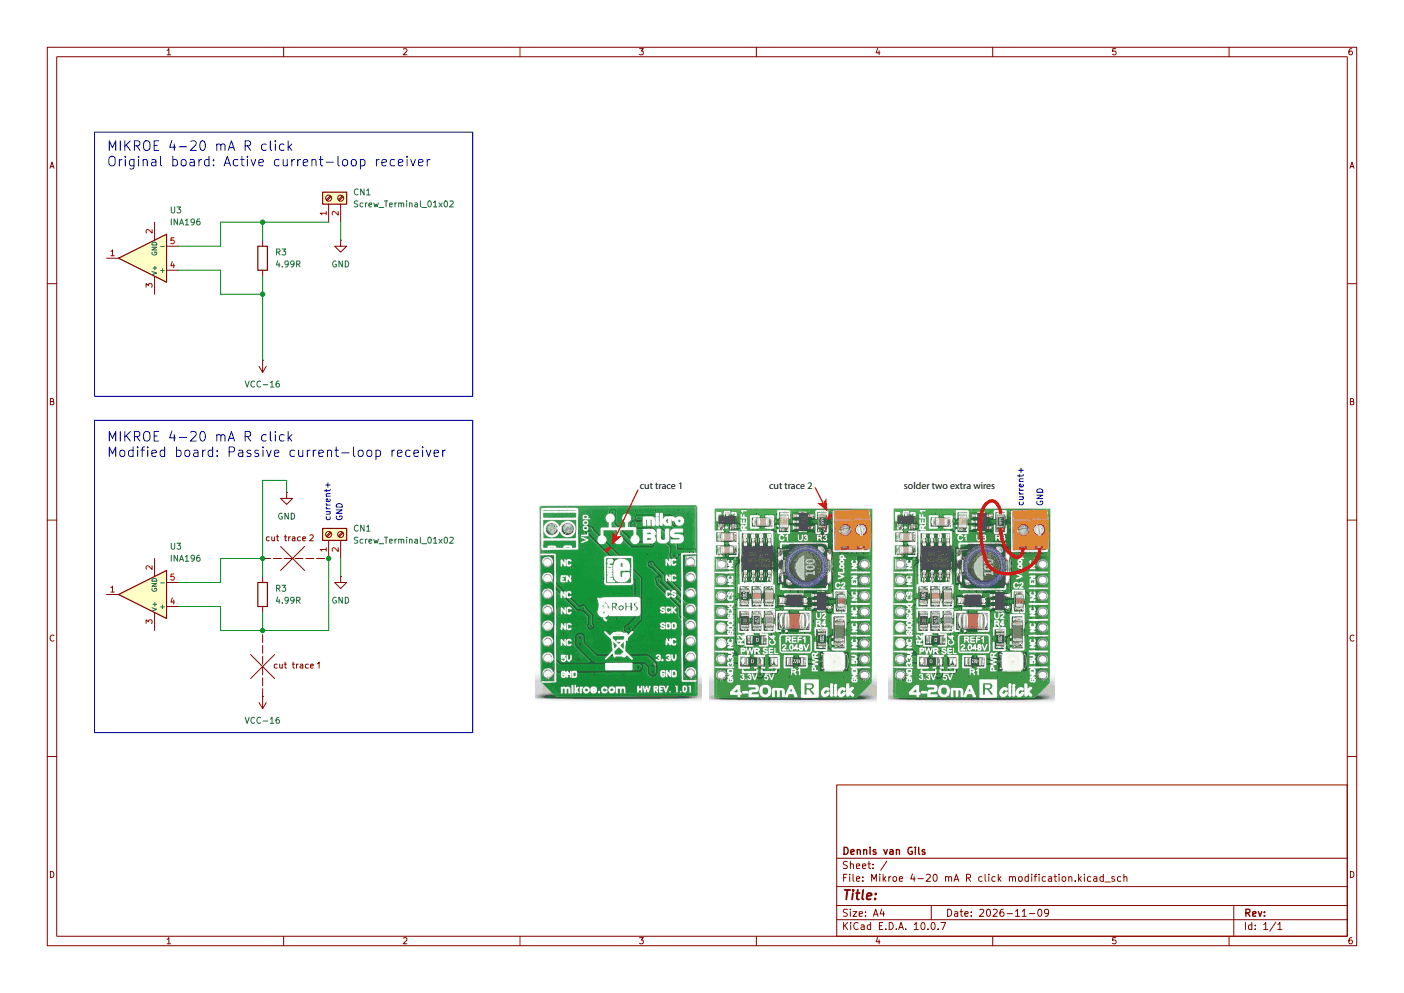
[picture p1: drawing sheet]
(kicad_sch
 (version 20260306)
 (generator "eeschema")
 (generator_version "10.0")
 (paper "A4")
 (title_block
  (date "2026-11-09")
  (company "Dennis van Gils"))
 (lib_symbols
  (symbol "Amplifier_Current:INA196"
   (pin_names
    (offset 0.127)) (exclude_from_sim no) (in_bom yes) (on_board yes)
   (in_pos_files yes)
   (duplicate_pin_numbers_are_jumpers no)
   (property "Reference" "U" (at 3.81 3.81 0) (show_name no) (do_not_autoplace no) (effects (font (size 1.27 1.27))))
   (property "Value" "INA196" (at 3.81 -3.81 0) (show_name no) (do_not_autoplace no) (effects (font (size 1.27 1.27))))
   (property "Footprint" "Package_TO_SOT_SMD:SOT-23-5" (at 0 -21.59 0) (show_name no) (do_not_autoplace no) (hide yes) (effects (font (size 1.27 1.27))))
   (property "Datasheet" "http://www.ti.com/lit/ds/symlink/ina193.pdf" (at 0 -19.05 0) (show_name no) (do_not_autoplace no) (hide yes) (effects (font (size 1.27 1.27))))
   (property "Description" "Current Shunt Monitor −16V to +80V Common-Mode Range, 20V/V, SOT-23-5" (at 0 -16.51 0) (show_name no) (do_not_autoplace no) (hide yes) (effects (font (size 1.27 1.27))))
   (symbol "INA196_0_1"
    (polyline (pts (xy 5.08 0) (xy -5.08 5.08) (xy -5.08 -5.08) (xy 5.08 0)) (stroke (width 0.254) (type default)) (fill (type background))))
   (symbol "INA196_1_1"
    (pin output line (at 7.62 0 180) (length 2.54) (name "" (effects (font (size 1.27 1.27)))) (number "1" (effects (font (size 1.27 1.27)))))
    (pin power_in line (at -2.54 -7.62 90) (length 3.81) (name "GND" (effects (font (size 1.016 1.016)))) (number "2" (effects (font (size 1.27 1.27)))))
    (pin power_in line (at -2.54 7.62 270) (length 3.81) (name "V+" (effects (font (size 1.016 1.016)))) (number "3" (effects (font (size 1.27 1.27)))))
    (pin input line (at -7.62 2.54 0) (length 2.54) (name "+" (effects (font (size 1.016 1.016)))) (number "4" (effects (font (size 1.27 1.27)))))
    (pin input line (at -7.62 -2.54 0) (length 2.54) (name "-" (effects (font (size 1.016 1.016)))) (number "5" (effects (font (size 1.27 1.27))))))
   (embedded_fonts no))
  (symbol "Connector:Screw_Terminal_01x02"
   (pin_names
    (offset 1.016) (hide yes)) (exclude_from_sim no) (in_bom yes) (on_board yes)
   (in_pos_files yes)
   (duplicate_pin_numbers_are_jumpers no)
   (property "Reference" "J" (at 0 2.54 0) (show_name no) (do_not_autoplace no) (effects (font (size 1.27 1.27))))
   (property "Value" "Screw_Terminal_01x02" (at 0 -5.08 0) (show_name no) (do_not_autoplace no) (effects (font (size 1.27 1.27))))
   (property "Footprint" "" (at 0 0 0) (show_name no) (do_not_autoplace no) (hide yes) (effects (font (size 1.27 1.27))))
   (property "Datasheet" "" (at 0 0 0) (show_name no) (do_not_autoplace no) (hide yes) (effects (font (size 1.27 1.27))))
   (property "Description" "Generic screw terminal, single row, 01x02, script generated (kicad-library-utils/schlib/autogen/connector/)" (at 0 0 0) (show_name no) (do_not_autoplace no) (hide yes) (effects (font (size 1.27 1.27))))
   (symbol "Screw_Terminal_01x02_1_1"
    (rectangle (start -1.27 1.27) (end 1.27 -3.81) (stroke (width 0.254) (type default)) (fill (type background)))
    (polyline (pts (xy -0.5334 0.3302) (xy 0.3302 -0.508)) (stroke (width 0.1524) (type default)) (fill (type none)))
    (polyline (pts (xy -0.5334 -2.2098) (xy 0.3302 -3.048)) (stroke (width 0.1524) (type default)) (fill (type none)))
    (polyline (pts (xy -0.3556 0.508) (xy 0.508 -0.3302)) (stroke (width 0.1524) (type default)) (fill (type none)))
    (polyline (pts (xy -0.3556 -2.032) (xy 0.508 -2.8702)) (stroke (width 0.1524) (type default)) (fill (type none)))
    (circle (center 0 0) (radius 0.635) (stroke (width 0.1524) (type default)) (fill (type none)))
    (circle (center 0 -2.54) (radius 0.635) (stroke (width 0.1524) (type default)) (fill (type none)))
    (pin passive line (at -5.08 0 0) (length 3.81) (name "Pin_1" (effects (font (size 1.27 1.27)))) (number "1" (effects (font (size 1.27 1.27)))))
    (pin passive line (at -5.08 -2.54 0) (length 3.81) (name "Pin_2" (effects (font (size 1.27 1.27)))) (number "2" (effects (font (size 1.27 1.27))))))
   (embedded_fonts no))
  (symbol "Device:R"
   (pin_numbers (hide yes))
   (pin_names
    (offset 0)) (exclude_from_sim no) (in_bom yes) (on_board yes)
   (in_pos_files yes)
   (duplicate_pin_numbers_are_jumpers no)
   (property "Reference" "R" (at 2.032 0 90) (show_name no) (do_not_autoplace no) (effects (font (size 1.27 1.27))))
   (property "Value" "R" (at 0 0 90) (show_name no) (do_not_autoplace no) (effects (font (size 1.27 1.27))))
   (property "Footprint" "" (at -1.778 0 90) (show_name no) (do_not_autoplace no) (hide yes) (effects (font (size 1.27 1.27))))
   (property "Datasheet" "" (at 0 0 0) (show_name no) (do_not_autoplace no) (hide yes) (effects (font (size 1.27 1.27))))
   (property "Description" "Resistor" (at 0 0 0) (show_name no) (do_not_autoplace no) (hide yes) (effects (font (size 1.27 1.27))))
   (symbol "R_0_1"
    (rectangle (start -1.016 -2.54) (end 1.016 2.54) (stroke (width 0.254) (type default)) (fill (type none))))
   (symbol "R_1_1"
    (pin passive line (at 0 3.81 270) (length 1.27) (name "" (effects (font (size 1.27 1.27)))) (number "1" (effects (font (size 1.27 1.27)))))
    (pin passive line (at 0 -3.81 90) (length 1.27) (name "" (effects (font (size 1.27 1.27)))) (number "2" (effects (font (size 1.27 1.27))))))
   (embedded_fonts no))
  (symbol "power:GND"
   (power global)
   (pin_numbers (hide yes))
   (pin_names
    (offset 0) (hide yes)) (exclude_from_sim no) (in_bom yes) (on_board yes)
   (in_pos_files yes)
   (duplicate_pin_numbers_are_jumpers no)
   (property "Reference" "#PWR" (at 0 -6.35 0) (show_name no) (do_not_autoplace no) (hide yes) (effects (font (size 1.27 1.27))))
   (property "Value" "GND" (at 0 -3.81 0) (show_name no) (do_not_autoplace no) (effects (font (size 1.27 1.27))))
   (property "Footprint" "" (at 0 0 0) (show_name no) (do_not_autoplace no) (hide yes) (effects (font (size 1.27 1.27))))
   (property "Datasheet" "" (at 0 0 0) (show_name no) (do_not_autoplace no) (hide yes) (effects (font (size 1.27 1.27))))
   (property "Description" "Power symbol creates a global label with name \"GND\" , ground" (at 0 0 0) (show_name no) (do_not_autoplace no) (hide yes) (effects (font (size 1.27 1.27))))
   (symbol "GND_0_1"
    (polyline (pts (xy 0 0) (xy 0 -1.27) (xy 1.27 -1.27) (xy 0 -2.54) (xy -1.27 -1.27) (xy 0 -1.27)) (stroke (width 0) (type default)) (fill (type none))))
   (symbol "GND_1_1"
    (pin power_in line (at 0 0 270) (length 0) (name "" (effects (font (size 1.27 1.27)))) (number "1" (effects (font (size 1.27 1.27))))))
   (embedded_fonts no))
  (symbol "power:VCC"
   (power global)
   (pin_numbers (hide yes))
   (pin_names
    (offset 0) (hide yes)) (exclude_from_sim no) (in_bom yes) (on_board yes)
   (in_pos_files yes)
   (duplicate_pin_numbers_are_jumpers no)
   (property "Reference" "#PWR" (at 0 -3.81 0) (show_name no) (do_not_autoplace no) (hide yes) (effects (font (size 1.27 1.27))))
   (property "Value" "VCC" (at 0 3.556 0) (show_name no) (do_not_autoplace no) (effects (font (size 1.27 1.27))))
   (property "Footprint" "" (at 0 0 0) (show_name no) (do_not_autoplace no) (hide yes) (effects (font (size 1.27 1.27))))
   (property "Datasheet" "" (at 0 0 0) (show_name no) (do_not_autoplace no) (hide yes) (effects (font (size 1.27 1.27))))
   (property "Description" "Power symbol creates a global label with name \"VCC\"" (at 0 0 0) (show_name no) (do_not_autoplace no) (hide yes) (effects (font (size 1.27 1.27))))
   (symbol "VCC_0_1"
    (polyline (pts (xy -0.762 1.27) (xy 0 2.54)) (stroke (width 0) (type default)) (fill (type none)))
    (polyline (pts (xy 0 2.54) (xy 0.762 1.27)) (stroke (width 0) (type default)) (fill (type none)))
    (polyline (pts (xy 0 0) (xy 0 2.54)) (stroke (width 0) (type default)) (fill (type none))))
   (symbol "VCC_1_1"
    (pin power_in line (at 0 0 90) (length 0) (name "" (effects (font (size 1.27 1.27)))) (number "1" (effects (font (size 1.27 1.27))))))
   (embedded_fonts no)))
 (rectangle
  (start 74.93 88.9)
  (end 154.94 154.94)
  (stroke (width 0) (type default))
  (fill (type none)))
 (rectangle
  (start 74.93 27.94)
  (end 154.94 83.82)
  (stroke (width 0) (type default))
  (fill (type none)))
 (text "current+"
  (exclude_from_sim no)
  (at 124.206 110.49 90)
  (effects (font (size 1.27 1.27)) (justify left)))
 (text "cut trace"
  (exclude_from_sim no)
  (at 117.094 140.97 0)
  (effects (font (size 1.27 1.27) (color 132 0 0 1))))
 (text "GND"
  (exclude_from_sim no)
  (at 126.746 110.49 90)
  (effects (font (size 1.27 1.27)) (justify left)))
 (text "MIKROE 4-20 mA R click\nModified board: Passive current-loop receiver"
  (exclude_from_sim no)
  (at 77.47 94.234 0)
  (effects (font (size 2.032 2.032)) (justify left)))
 (text "MIKROE 4-20 mA R click\nOriginal board: Active current-loop receiver"
  (exclude_from_sim no)
  (at 77.47 32.766 0)
  (effects (font (size 2.032 2.032)) (justify left)))
 (text "cut trace"
  (exclude_from_sim no)
  (at 116.84 114.046 0)
  (effects (font (size 1.27 1.27) (color 132 0 0 1))))
 (junction
  (at 110.49 133.35)
  (diameter 0)
  (color 0 0 0 0))
 (junction
  (at 110.49 62.23)
  (diameter 0)
  (color 0 0 0 0))
 (junction
  (at 124.46 118.11)
  (diameter 0)
  (color 0 0 0 0))
 (junction
  (at 110.49 118.11)
  (diameter 0)
  (color 0 0 0 0))
 (junction
  (at 110.49 46.99)
  (diameter 0)
  (color 0 0 0 0))
 (wire
  (pts (xy 110.49 46.99) (xy 110.49 50.8))
  (stroke (width 0) (type default)))
 (wire
  (pts (xy 110.49 133.35) (xy 101.6 133.35))
  (stroke (width 0) (type default)))
 (wire
  (pts (xy 110.49 101.6) (xy 110.49 118.11))
  (stroke (width 0) (type default)))
 (wire
  (pts (xy 101.6 62.23) (xy 101.6 57.15))
  (stroke (width 0) (type default)))
 (polyline
  (pts (xy 107.95 138.43) (xy 113.03 143.51))
  (stroke (width 0) (type default) (color 132 0 0 1)))
 (wire
  (pts (xy 110.49 62.23) (xy 110.49 58.42))
  (stroke (width 0) (type default)))
 (polyline
  (pts (xy 114.3 115.57) (xy 119.38 120.65))
  (stroke (width 0) (type default) (color 132 0 0 1)))
 (wire
  (pts (xy 115.57 101.6) (xy 115.57 104.14))
  (stroke (width 0) (type default)))
 (wire
  (pts (xy 124.46 118.11) (xy 124.46 133.35))
  (stroke (width 0) (type default)))
 (wire
  (pts (xy 101.6 118.11) (xy 101.6 123.19))
  (stroke (width 0) (type default)))
 (polyline
  (pts (xy 114.3 120.65) (xy 119.38 115.57))
  (stroke (width 0) (type default) (color 132 0 0 1)))
 (wire
  (pts (xy 101.6 123.19) (xy 92.71 123.19))
  (stroke (width 0) (type default)))
 (wire
  (pts (xy 110.49 118.11) (xy 101.6 118.11))
  (stroke (width 0) (type default)))
 (wire
  (pts (xy 110.49 133.35) (xy 110.49 129.54))
  (stroke (width 0) (type default)))
 (wire
  (pts (xy 124.46 133.35) (xy 110.49 133.35))
  (stroke (width 0) (type default)))
 (wire
  (pts (xy 110.49 118.11) (xy 110.49 121.92))
  (stroke (width 0) (type default)))
 (wire
  (pts (xy 127 46.99) (xy 127 50.8))
  (stroke (width 0) (type default)))
 (wire
  (pts (xy 110.49 46.99) (xy 101.6 46.99))
  (stroke (width 0) (type default)))
 (wire
  (pts (xy 110.49 62.23) (xy 101.6 62.23))
  (stroke (width 0) (type default)))
 (wire
  (pts (xy 101.6 57.15) (xy 92.71 57.15))
  (stroke (width 0) (type default)))
 (wire
  (pts (xy 110.49 118.11) (xy 124.46 118.11))
  (stroke (width 0) (type dash) (color 132 0 0 1)))
 (wire
  (pts (xy 101.6 52.07) (xy 92.71 52.07))
  (stroke (width 0) (type default)))
 (wire
  (pts (xy 110.49 46.99) (xy 124.46 46.99))
  (stroke (width 0) (type default)))
 (wire
  (pts (xy 101.6 133.35) (xy 101.6 128.27))
  (stroke (width 0) (type default)))
 (wire
  (pts (xy 110.49 76.2) (xy 110.49 62.23))
  (stroke (width 0) (type default)))
 (wire
  (pts (xy 127 118.11) (xy 127 121.92))
  (stroke (width 0) (type default)))
 (wire
  (pts (xy 110.49 147.32) (xy 110.49 133.35))
  (stroke (width 0) (type dash) (color 132 0 0 1)))
 (wire
  (pts (xy 110.49 101.6) (xy 115.57 101.6))
  (stroke (width 0) (type default)))
 (polyline
  (pts (xy 107.95 143.51) (xy 113.03 138.43))
  (stroke (width 0) (type default) (color 132 0 0 1)))
 (wire
  (pts (xy 101.6 128.27) (xy 92.71 128.27))
  (stroke (width 0) (type default)))
 (wire
  (pts (xy 101.6 46.99) (xy 101.6 52.07))
  (stroke (width 0) (type default)))
 (symbol
  (lib_id "Device:R")
  (at 110.49 54.61 0)
  (unit 1)
  (body_style 1)
  (exclude_from_sim no)
  (in_bom yes)
  (on_board yes)
  (in_pos_files yes)
  (dnp no)
  (fields_autoplaced yes)
  (property "Reference" "R3" (at 113.03 53.3399 0) (show_name no) (do_not_autoplace no) (effects (font (size 1.27 1.27)) (justify left)))
  (property "Value" "4.99R" (at 113.03 55.8799 0) (show_name no) (do_not_autoplace no) (effects (font (size 1.27 1.27)) (justify left)))
  (property "Footprint" "" (at 108.712 54.61 90) (hide yes) (show_name no) (do_not_autoplace no) (effects (font (size 1.27 1.27))))
  (property "Datasheet" "" (at 110.49 54.61 0) (hide yes) (show_name no) (do_not_autoplace no) (effects (font (size 1.27 1.27))))
  (property "Description" "Resistor" (at 110.49 54.61 0) (hide yes) (show_name no) (do_not_autoplace no) (effects (font (size 1.27 1.27))))
  (pin "2")
  (pin "1"))
 (symbol
  (lib_id "power:GND")
  (at 115.57 104.14 0)
  (unit 1)
  (body_style 1)
  (exclude_from_sim no)
  (in_bom yes)
  (on_board yes)
  (in_pos_files yes)
  (dnp no)
  (fields_autoplaced yes)
  (property "Reference" "#PWR05" (at 115.57 110.49 0) (hide yes) (show_name no) (do_not_autoplace no) (effects (font (size 1.27 1.27))))
  (property "Value" "GND" (at 115.57 109.22 0) (show_name no) (do_not_autoplace no) (effects (font (size 1.27 1.27))))
  (property "Footprint" "" (at 115.57 104.14 0) (hide yes) (show_name no) (do_not_autoplace no) (effects (font (size 1.27 1.27))))
  (property "Datasheet" "" (at 115.57 104.14 0) (hide yes) (show_name no) (do_not_autoplace no) (effects (font (size 1.27 1.27))))
  (property "Description" "Power symbol creates a global label with name \"GND\" , ground" (at 115.57 104.14 0) (hide yes) (show_name no) (do_not_autoplace no) (effects (font (size 1.27 1.27))))
  (pin "1"))
 (symbol
  (lib_id "Amplifier_Current:INA196")
  (at 85.09 54.61 180)
  (unit 1)
  (body_style 1)
  (exclude_from_sim no)
  (in_bom yes)
  (on_board yes)
  (in_pos_files yes)
  (dnp no)
  (fields_autoplaced yes)
  (property "Reference" "U3" (at 90.7481 44.45 0) (show_name no) (do_not_autoplace no) (effects (font (size 1.27 1.27)) (justify right)))
  (property "Value" "INA196" (at 90.7481 46.99 0) (show_name no) (do_not_autoplace no) (effects (font (size 1.27 1.27)) (justify right)))
  (property "Footprint" "Package_TO_SOT_SMD:SOT-23-5" (at 85.09 33.02 0) (hide yes) (show_name no) (do_not_autoplace no) (effects (font (size 1.27 1.27))))
  (property "Datasheet" "http://www.ti.com/lit/ds/symlink/ina193.pdf" (at 85.09 35.56 0) (hide yes) (show_name no) (do_not_autoplace no) (effects (font (size 1.27 1.27))))
  (property "Description" "Current Shunt Monitor −16V to +80V Common-Mode Range, 20V/V, SOT-23-5" (at 85.09 38.1 0) (hide yes) (show_name no) (do_not_autoplace no) (effects (font (size 1.27 1.27))))
  (pin "2")
  (pin "4")
  (pin "3")
  (pin "5")
  (pin "1"))
 (symbol
  (lib_id "Amplifier_Current:INA196")
  (at 85.09 125.73 180)
  (unit 1)
  (body_style 1)
  (exclude_from_sim no)
  (in_bom yes)
  (on_board yes)
  (in_pos_files yes)
  (dnp no)
  (fields_autoplaced yes)
  (property "Reference" "U3" (at 90.7481 115.57 0) (show_name no) (do_not_autoplace no) (effects (font (size 1.27 1.27)) (justify right)))
  (property "Value" "INA196" (at 90.7481 118.11 0) (show_name no) (do_not_autoplace no) (effects (font (size 1.27 1.27)) (justify right)))
  (property "Footprint" "Package_TO_SOT_SMD:SOT-23-5" (at 85.09 104.14 0) (hide yes) (show_name no) (do_not_autoplace no) (effects (font (size 1.27 1.27))))
  (property "Datasheet" "http://www.ti.com/lit/ds/symlink/ina193.pdf" (at 85.09 106.68 0) (hide yes) (show_name no) (do_not_autoplace no) (effects (font (size 1.27 1.27))))
  (property "Description" "Current Shunt Monitor −16V to +80V Common-Mode Range, 20V/V, SOT-23-5" (at 85.09 109.22 0) (hide yes) (show_name no) (do_not_autoplace no) (effects (font (size 1.27 1.27))))
  (pin "2")
  (pin "4")
  (pin "3")
  (pin "5")
  (pin "1"))
 (symbol
  (lib_id "Connector:Screw_Terminal_01x02")
  (at 124.46 113.03 90)
  (unit 1)
  (body_style 1)
  (exclude_from_sim no)
  (in_bom yes)
  (on_board yes)
  (in_pos_files yes)
  (dnp no)
  (fields_autoplaced yes)
  (property "Reference" "CN1" (at 129.54 111.7599 90) (show_name no) (do_not_autoplace no) (effects (font (size 1.27 1.27)) (justify right)))
  (property "Value" "Screw_Terminal_01x02" (at 129.54 114.2999 90) (show_name no) (do_not_autoplace no) (effects (font (size 1.27 1.27)) (justify right)))
  (property "Footprint" "" (at 124.46 113.03 0) (hide yes) (show_name no) (do_not_autoplace no) (effects (font (size 1.27 1.27))))
  (property "Datasheet" "" (at 124.46 113.03 0) (hide yes) (show_name no) (do_not_autoplace no) (effects (font (size 1.27 1.27))))
  (property "Description" "Generic screw terminal, single row, 01x02, script generated (kicad-library-utils/schlib/autogen/connector/)" (at 124.46 113.03 0) (hide yes) (show_name no) (do_not_autoplace no) (effects (font (size 1.27 1.27))))
  (pin "1")
  (pin "2"))
 (symbol
  (lib_id "power:GND")
  (at 127 121.92 0)
  (unit 1)
  (body_style 1)
  (exclude_from_sim no)
  (in_bom yes)
  (on_board yes)
  (in_pos_files yes)
  (dnp no)
  (fields_autoplaced yes)
  (property "Reference" "#PWR04" (at 127 128.27 0) (hide yes) (show_name no) (do_not_autoplace no) (effects (font (size 1.27 1.27))))
  (property "Value" "GND" (at 127 127 0) (show_name no) (do_not_autoplace no) (effects (font (size 1.27 1.27))))
  (property "Footprint" "" (at 127 121.92 0) (hide yes) (show_name no) (do_not_autoplace no) (effects (font (size 1.27 1.27))))
  (property "Datasheet" "" (at 127 121.92 0) (hide yes) (show_name no) (do_not_autoplace no) (effects (font (size 1.27 1.27))))
  (property "Description" "Power symbol creates a global label with name \"GND\" , ground" (at 127 121.92 0) (hide yes) (show_name no) (do_not_autoplace no) (effects (font (size 1.27 1.27))))
  (pin "1"))
 (symbol
  (lib_id "Connector:Screw_Terminal_01x02")
  (at 124.46 41.91 90)
  (unit 1)
  (body_style 1)
  (exclude_from_sim no)
  (in_bom yes)
  (on_board yes)
  (in_pos_files yes)
  (dnp no)
  (fields_autoplaced yes)
  (property "Reference" "CN1" (at 129.54 40.6399 90) (show_name no) (do_not_autoplace no) (effects (font (size 1.27 1.27)) (justify right)))
  (property "Value" "Screw_Terminal_01x02" (at 129.54 43.1799 90) (show_name no) (do_not_autoplace no) (effects (font (size 1.27 1.27)) (justify right)))
  (property "Footprint" "" (at 124.46 41.91 0) (hide yes) (show_name no) (do_not_autoplace no) (effects (font (size 1.27 1.27))))
  (property "Datasheet" "" (at 124.46 41.91 0) (hide yes) (show_name no) (do_not_autoplace no) (effects (font (size 1.27 1.27))))
  (property "Description" "Generic screw terminal, single row, 01x02, script generated (kicad-library-utils/schlib/autogen/connector/)" (at 124.46 41.91 0) (hide yes) (show_name no) (do_not_autoplace no) (effects (font (size 1.27 1.27))))
  (pin "1")
  (pin "2"))
 (symbol
  (lib_id "Device:R")
  (at 110.49 125.73 0)
  (unit 1)
  (body_style 1)
  (exclude_from_sim no)
  (in_bom yes)
  (on_board yes)
  (in_pos_files yes)
  (dnp no)
  (fields_autoplaced yes)
  (property "Reference" "R3" (at 113.03 124.4599 0) (show_name no) (do_not_autoplace no) (effects (font (size 1.27 1.27)) (justify left)))
  (property "Value" "4.99R" (at 113.03 126.9999 0) (show_name no) (do_not_autoplace no) (effects (font (size 1.27 1.27)) (justify left)))
  (property "Footprint" "" (at 108.712 125.73 90) (hide yes) (show_name no) (do_not_autoplace no) (effects (font (size 1.27 1.27))))
  (property "Datasheet" "" (at 110.49 125.73 0) (hide yes) (show_name no) (do_not_autoplace no) (effects (font (size 1.27 1.27))))
  (property "Description" "Resistor" (at 110.49 125.73 0) (hide yes) (show_name no) (do_not_autoplace no) (effects (font (size 1.27 1.27))))
  (pin "2")
  (pin "1"))
 (symbol
  (lib_id "power:VCC")
  (at 110.49 76.2 180)
  (unit 1)
  (body_style 1)
  (exclude_from_sim no)
  (in_bom yes)
  (on_board yes)
  (in_pos_files yes)
  (dnp no)
  (fields_autoplaced yes)
  (property "Reference" "#PWR01" (at 110.49 72.39 0) (hide yes) (show_name no) (do_not_autoplace no) (effects (font (size 1.27 1.27))))
  (property "Value" "VCC-16" (at 110.49 81.28 0) (show_name no) (do_not_autoplace no) (effects (font (size 1.27 1.27))))
  (property "Footprint" "" (at 110.49 76.2 0) (hide yes) (show_name no) (do_not_autoplace no) (effects (font (size 1.27 1.27))))
  (property "Datasheet" "" (at 110.49 76.2 0) (hide yes) (show_name no) (do_not_autoplace no) (effects (font (size 1.27 1.27))))
  (property "Description" "Power symbol creates a global label with name \"VCC\"" (at 110.49 76.2 0) (hide yes) (show_name no) (do_not_autoplace no) (effects (font (size 1.27 1.27))))
  (pin "1"))
 (symbol
  (lib_id "power:VCC")
  (at 110.49 147.32 180)
  (unit 1)
  (body_style 1)
  (exclude_from_sim no)
  (in_bom yes)
  (on_board yes)
  (in_pos_files yes)
  (dnp no)
  (fields_autoplaced yes)
  (property "Reference" "#PWR03" (at 110.49 143.51 0) (hide yes) (show_name no) (do_not_autoplace no) (effects (font (size 1.27 1.27))))
  (property "Value" "VCC-16" (at 110.49 152.4 0) (show_name no) (do_not_autoplace no) (effects (font (size 1.27 1.27))))
  (property "Footprint" "" (at 110.49 147.32 0) (hide yes) (show_name no) (do_not_autoplace no) (effects (font (size 1.27 1.27))))
  (property "Datasheet" "" (at 110.49 147.32 0) (hide yes) (show_name no) (do_not_autoplace no) (effects (font (size 1.27 1.27))))
  (property "Description" "Power symbol creates a global label with name \"VCC\"" (at 110.49 147.32 0) (hide yes) (show_name no) (do_not_autoplace no) (effects (font (size 1.27 1.27))))
  (pin "1"))
 (symbol
  (lib_id "power:GND")
  (at 127 50.8 0)
  (unit 1)
  (body_style 1)
  (exclude_from_sim no)
  (in_bom yes)
  (on_board yes)
  (in_pos_files yes)
  (dnp no)
  (fields_autoplaced yes)
  (property "Reference" "#PWR02" (at 127 57.15 0) (hide yes) (show_name no) (do_not_autoplace no) (effects (font (size 1.27 1.27))))
  (property "Value" "GND" (at 127 55.88 0) (show_name no) (do_not_autoplace no) (effects (font (size 1.27 1.27))))
  (property "Footprint" "" (at 127 50.8 0) (hide yes) (show_name no) (do_not_autoplace no) (effects (font (size 1.27 1.27))))
  (property "Datasheet" "" (at 127 50.8 0) (hide yes) (show_name no) (do_not_autoplace no) (effects (font (size 1.27 1.27))))
  (property "Description" "Power symbol creates a global label with name \"GND\" , ground" (at 127 50.8 0) (hide yes) (show_name no) (do_not_autoplace no) (effects (font (size 1.27 1.27))))
  (pin "1"))
 (sheet_instances
  (path ""
   (page "1")))
 (embedded_fonts no))
